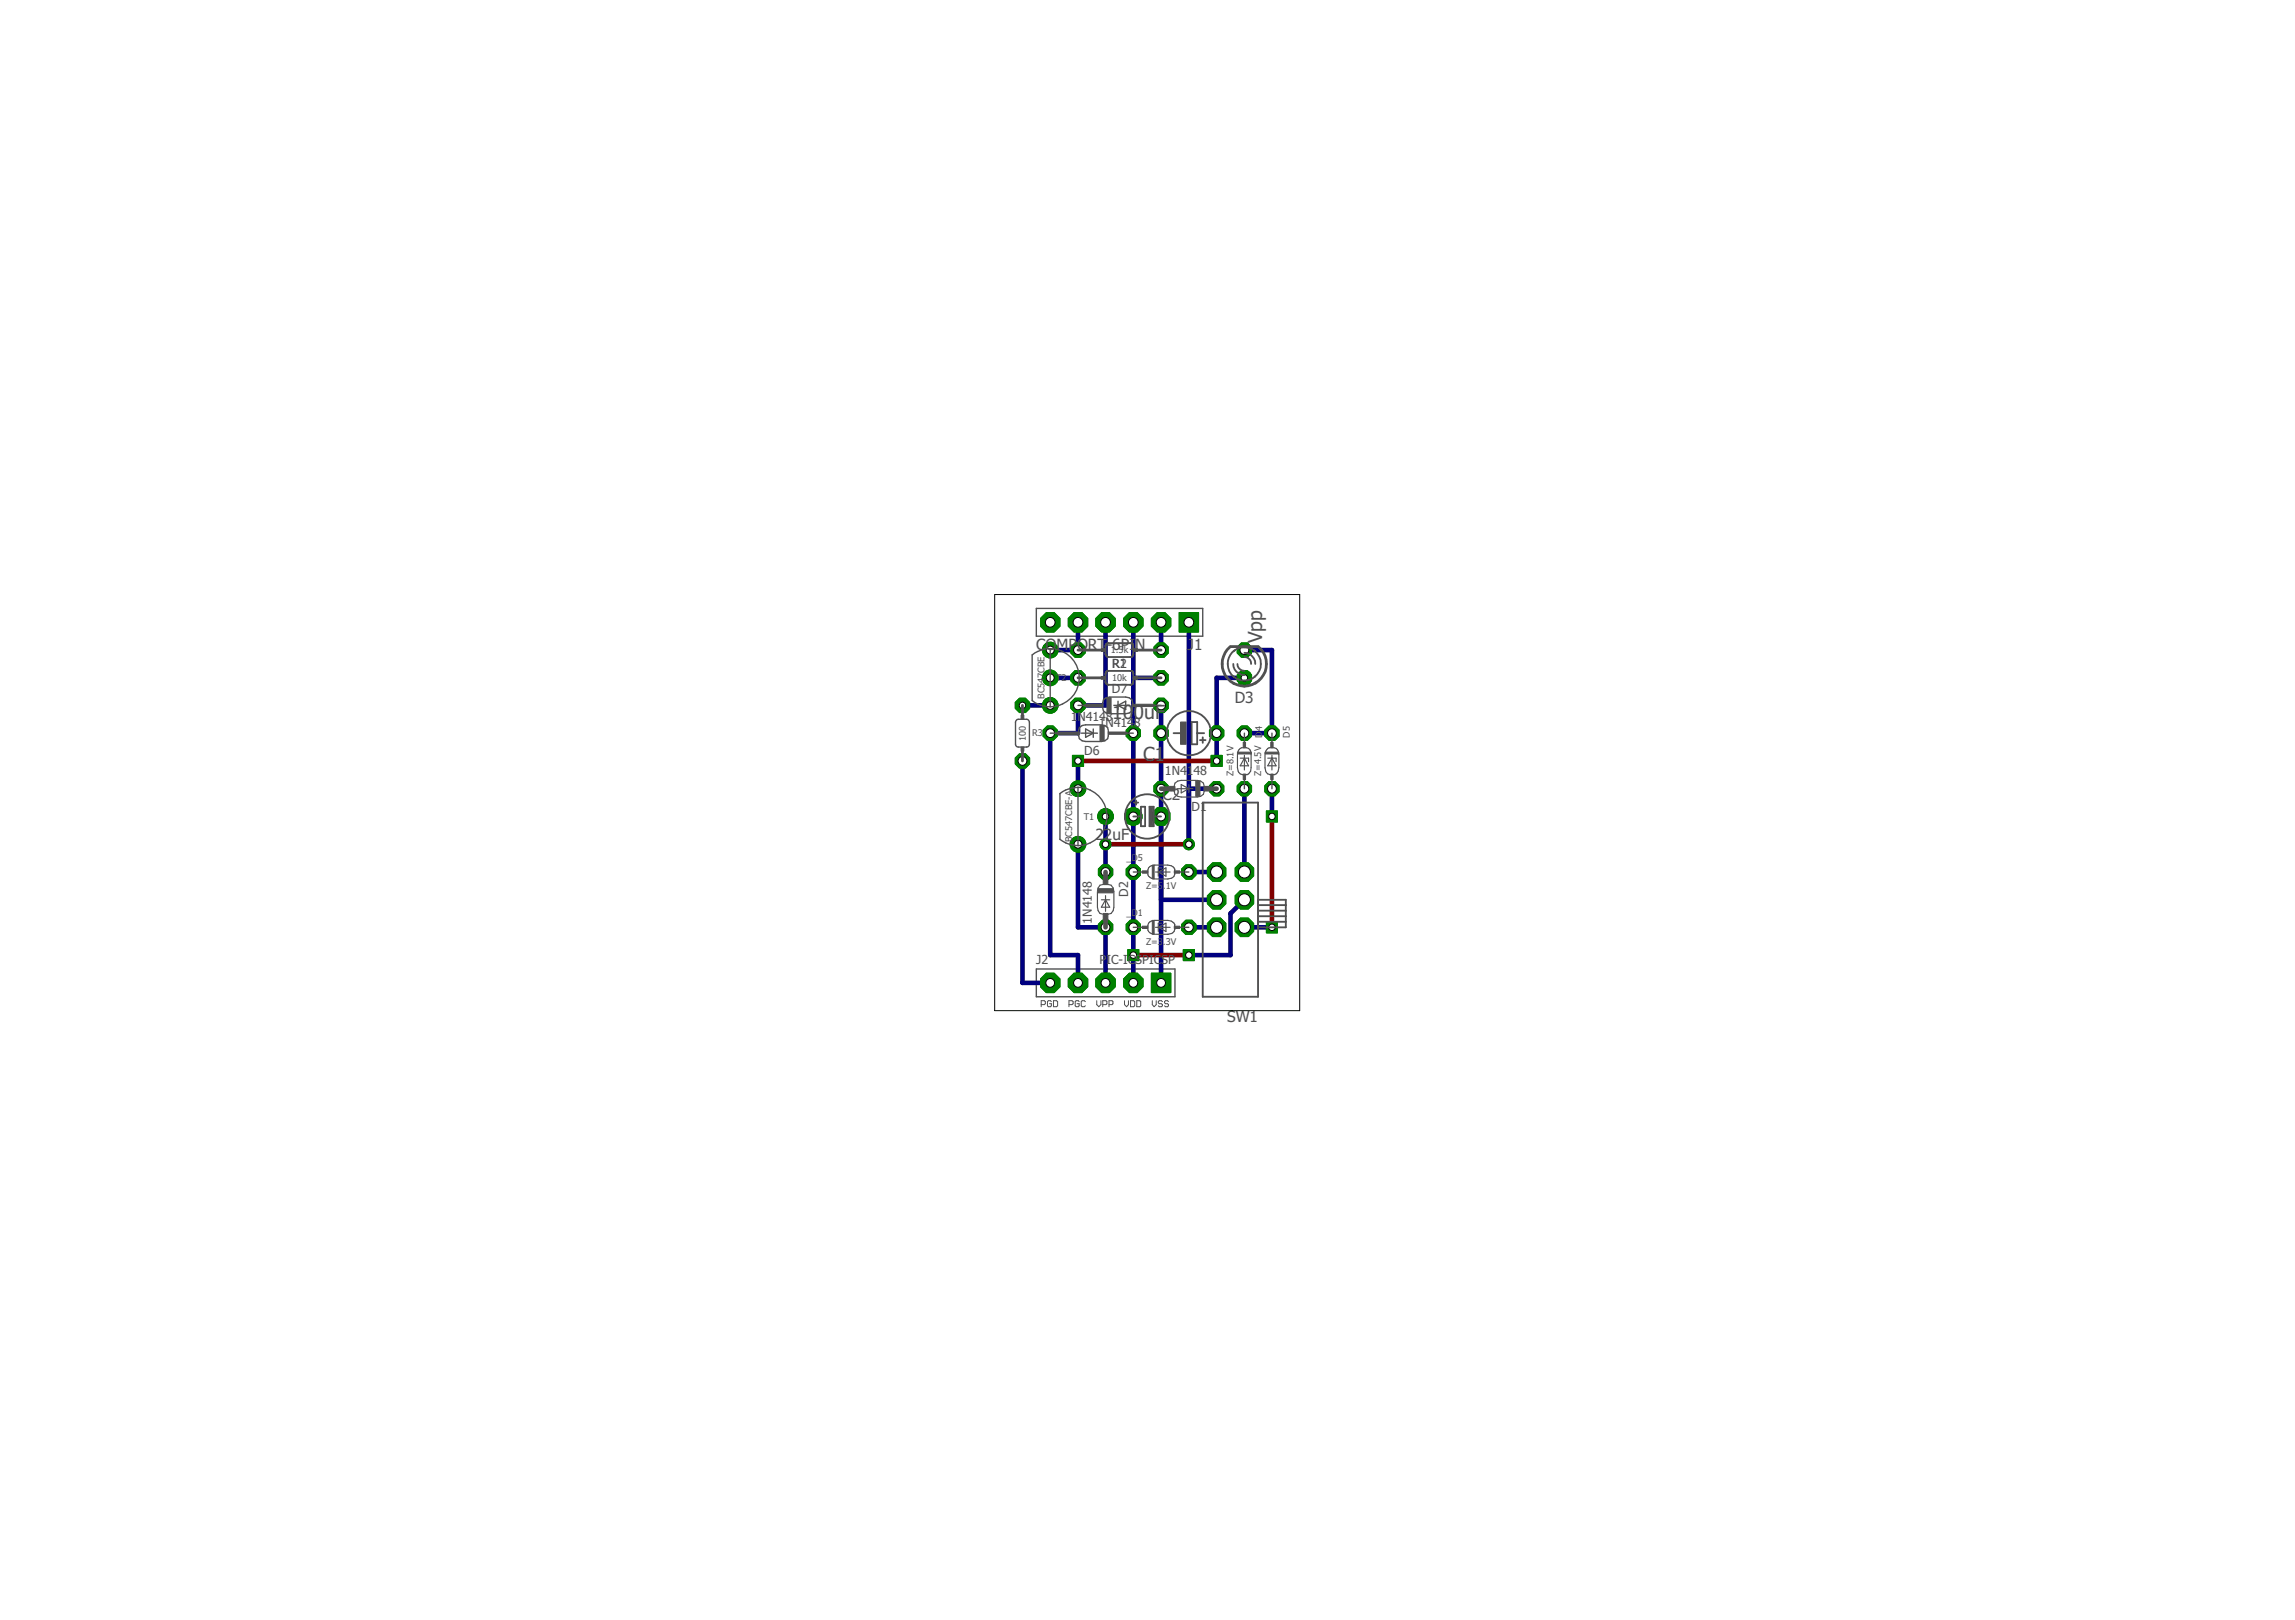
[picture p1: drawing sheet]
<svg xmlns="http://www.w3.org/2000/svg" width="210mm" height="148mm" viewBox="0 0 210 148" stroke-linecap="round" stroke-linejoin="round" font-family="sans-serif">
<defs><g id="words">
<g font-size="1.8" fill="#505050">
<text x="115.5" y="58.8" transform="rotate(-90 115.5 58.8)">Vpp</text>
<text x="101.7" y="65.8">10</text>
<text x="103.7" y="65.8">0uF</text>
<text x="104.5" y="69.6">C1</text>
</g>
<g font-size="1.4" fill="#505050">
<text x="94.8" y="59.5">COMPORT</text>
<text x="101.2" y="59.5">-6PI</text>
<text x="103.8" y="59.5">N</text>
<text x="108.6" y="59.5">J1</text>
<text x="112.9" y="64.3">D3</text>
<text x="100.2" y="76.8">22uF</text>
<text x="106.3" y="73.2">C2</text>
<text x="112.2" y="93.5">SW1</text>
</g>
<g font-size="1.1" fill="#505050">
<text x="97.9" y="65.9">1N4148</text>
<text x="101.7" y="63.4">D7</text>
<text x="101.7" y="61.1">R1</text>
<text x="102.5" y="61.1">2</text>
<text x="99.2" y="69">D6</text>
<text x="100.5" y="66.5">1N414</text>
<text x="103.7" y="66.5">8</text>
<text x="106.5" y="70.9">1N4148</text>
<text x="109" y="74.2">D1</text>
<text x="103.2" y="82" transform="rotate(-90 103.2 82)">D2</text>
<text x="94.8" y="88.2">J2</text>
<text x="99.9" y="84.5" transform="rotate(-90 99.9 84.5)">1N4148</text>
<text x="100.6" y="88.2">P</text>
<text x="101.2" y="88.2">IC-IC</text>
<text x="103.8" y="88.2">SPICSP</text>
</g>
<g font-size=".8" fill="#505050">
<text x="101.6" y="59.8">1.5k</text>
<text x="95.5" y="63.9" transform="rotate(-90 95.5 63.9)">BC547CBE</text>
<text x="96.6" y="62.3">T2</text>
<text x="101.7" y="62.3">10k</text>
<text x="93.8" y="67.8" transform="rotate(-90 93.8 67.8)">100</text>
<text x="94.4" y="67.4">R3</text>
<text x="112.8" y="71" transform="rotate(-90 112.8 71)">Z=8.1V</text>
<text x="115.4" y="71" transform="rotate(-90 115.4 71)">Z=4.5V</text>
<text x="115.4" y="67.5" transform="rotate(-90 115.4 67.5)">D</text>
<text x="115.4" y="66.9" transform="rotate(-90 115.4 66.9)">4</text>
<text x="118" y="67.5" transform="rotate(-90 118 67.5)">D5</text>
<text x="98.1" y="77" transform="rotate(-90 98.1 77)">BC547CBE-A</text>
<text x="99.1" y="75">T1</text>
<text x="103" y="78.7">_D5</text>
<text x="103" y="83.8">_D1</text>
<text x="104.8" y="81.3">Z=5</text>
<text x="106.4" y="81.3">.1V</text>
<text x="104.8" y="86.4">Z=3</text>
<text x="106.4" y="86.4">.3V</text>
</g>
</g></defs>
<path d="M94.8 55.6h15.2v2.6h-15.2zM94.8 88.6h12.7v2.6h-12.7z" fill="none" stroke="#505050" stroke-width=".13"/>
<g fill="none" stroke="#000080" stroke-width=".42">
<path d="M98.6 56.9v2.6h-2.5M101.1 56.9v7.6h-2.5v2.6h-2.5v20.3h2.5v2.5M103.7 56.9v33M106.2 56.9v2.6M108.7 56.9v20.3M113.8 59.5h2.5v7.6h-2.5M93.5 69.6v20.3h2.6M93.5 64.5h2.6M96.1 62h2.5M98.6 69.6v2.5M98.6 77.2v7.6h2.5v5.1M101.1 74.7v5.1"/>
<path d="M103.7 62h2.5M106.2 64.5v25.4M108.7 72.1h2.6M108.7 79.8h2.6M113.8 62h-2.5v7.6M113.8 72.1v7.7M116.3 72.1v2.6M106.2 82.3h5.1M108.7 84.8h2.6M113.8 84.8h2.5M113.8 82.3l-1.3 1.2v3.9h-3.8"/>
</g>
<circle cx="111.3" cy="67.1" r=".71" fill="#008000" stroke="#008000" stroke-width=".09"/>
<circle cx="111.3" cy="67.1" r=".4" fill="#fff" stroke="#000" stroke-width=".09"/>
<circle cx="106.2" cy="67.1" r=".71" fill="#008000" stroke="#008000" stroke-width=".09"/>
<circle cx="106.2" cy="67.1" r=".4" fill="#fff" stroke="#000" stroke-width=".09"/>
<circle cx="106.2" cy="74.7" r=".87" fill="#008000" stroke="#008000" stroke-width=".09"/>
<circle cx="106.2" cy="74.7" r=".4" fill="#fff" stroke="#000" stroke-width=".09"/>
<circle cx="103.7" cy="74.7" r=".8" fill="#008000" stroke="#008000" stroke-width=".09"/>
<circle cx="103.7" cy="74.7" r=".4" fill="#fff" stroke="#000" stroke-width=".09"/>
<circle cx="111.3" cy="72.1" r=".71" fill="#008000" stroke="#008000" stroke-width=".09"/>
<circle cx="111.3" cy="72.1" r=".4" fill="#fff" stroke="#000" stroke-width=".09"/>
<circle cx="106.2" cy="72.1" r=".71" fill="#008000" stroke="#008000" stroke-width=".09"/>
<circle cx="106.2" cy="72.1" r=".4" fill="#fff" stroke="#000" stroke-width=".09"/>
<circle cx="113.8" cy="67.1" r=".71" fill="#008000" stroke="#008000" stroke-width=".09"/>
<circle cx="113.8" cy="67.1" r=".4" fill="#fff" stroke="#000" stroke-width=".09"/>
<circle cx="113.8" cy="72.1" r=".71" fill="#008000" stroke="#008000" stroke-width=".09"/>
<circle cx="113.8" cy="72.1" r=".4" fill="#fff" stroke="#000" stroke-width=".09"/>
<circle cx="103.7" cy="67.1" r=".71" fill="#008000" stroke="#008000" stroke-width=".09"/>
<circle cx="103.7" cy="67.1" r=".4" fill="#fff" stroke="#000" stroke-width=".09"/>
<circle cx="96.1" cy="67.1" r=".71" fill="#008000" stroke="#008000" stroke-width=".09"/>
<circle cx="96.1" cy="67.1" r=".4" fill="#fff" stroke="#000" stroke-width=".09"/>
<circle cx="98.6" cy="64.5" r=".71" fill="#008000" stroke="#008000" stroke-width=".09"/>
<circle cx="98.6" cy="64.5" r=".4" fill="#fff" stroke="#000" stroke-width=".09"/>
<circle cx="106.2" cy="64.5" r=".71" fill="#008000" stroke="#008000" stroke-width=".09"/>
<circle cx="106.2" cy="64.5" r=".4" fill="#fff" stroke="#000" stroke-width=".09"/>
<circle cx="101.1" cy="79.8" r=".71" fill="#008000" stroke="#008000" stroke-width=".09"/>
<circle cx="101.1" cy="79.8" r=".4" fill="#fff" stroke="#000" stroke-width=".09"/>
<circle cx="101.1" cy="84.8" r=".71" fill="#008000" stroke="#008000" stroke-width=".09"/>
<circle cx="101.1" cy="84.8" r=".4" fill="#fff" stroke="#000" stroke-width=".09"/>
<circle cx="103.7" cy="79.8" r=".71" fill="#008000" stroke="#008000" stroke-width=".09"/>
<circle cx="103.7" cy="79.8" r=".4" fill="#fff" stroke="#000" stroke-width=".09"/>
<circle cx="108.7" cy="79.8" r=".71" fill="#008000" stroke="#008000" stroke-width=".09"/>
<circle cx="108.7" cy="79.8" r=".4" fill="#fff" stroke="#000" stroke-width=".09"/>
<circle cx="106.2" cy="56.9" r=".96" fill="#008000" stroke="#008000" stroke-width=".09"/>
<circle cx="106.2" cy="56.9" r=".44" fill="#fff" stroke="#000" stroke-width=".09"/>
<circle cx="96.1" cy="56.9" r=".96" fill="#008000" stroke="#008000" stroke-width=".09"/>
<circle cx="96.1" cy="56.9" r=".44" fill="#fff" stroke="#000" stroke-width=".09"/>
<path d="M107.8 56h1.8v1.8h-1.8z" fill="#008000" stroke="#008000" stroke-width=".09"/>
<circle cx="108.7" cy="56.9" r=".44" fill="#fff" stroke="#000" stroke-width=".09"/>
<circle cx="101.1" cy="56.9" r=".96" fill="#008000" stroke="#008000" stroke-width=".09"/>
<circle cx="101.1" cy="56.9" r=".44" fill="#fff" stroke="#000" stroke-width=".09"/>
<circle cx="98.6" cy="56.9" r=".96" fill="#008000" stroke="#008000" stroke-width=".09"/>
<circle cx="98.6" cy="56.9" r=".44" fill="#fff" stroke="#000" stroke-width=".09"/>
<circle cx="103.7" cy="56.9" r=".96" fill="#008000" stroke="#008000" stroke-width=".09"/>
<circle cx="103.7" cy="56.9" r=".44" fill="#fff" stroke="#000" stroke-width=".09"/>
<circle cx="113.8" cy="62" r=".71" fill="#008000" stroke="#008000" stroke-width=".09"/>
<circle cx="113.8" cy="62" r=".4" fill="#fff" stroke="#000" stroke-width=".09"/>
<circle cx="113.8" cy="59.5" r=".71" fill="#008000" stroke="#008000" stroke-width=".09"/>
<circle cx="113.8" cy="59.5" r=".4" fill="#fff" stroke="#000" stroke-width=".09"/>
<circle cx="98.6" cy="62" r=".71" fill="#008000" stroke="#008000" stroke-width=".09"/>
<circle cx="98.6" cy="62" r=".4" fill="#fff" stroke="#000" stroke-width=".09"/>
<circle cx="106.2" cy="62" r=".71" fill="#008000" stroke="#008000" stroke-width=".09"/>
<circle cx="106.2" cy="62" r=".4" fill="#fff" stroke="#000" stroke-width=".09"/>
<circle cx="106.2" cy="59.5" r=".71" fill="#008000" stroke="#008000" stroke-width=".09"/>
<circle cx="106.2" cy="59.5" r=".4" fill="#fff" stroke="#000" stroke-width=".09"/>
<circle cx="98.6" cy="59.5" r=".71" fill="#008000" stroke="#008000" stroke-width=".09"/>
<circle cx="98.6" cy="59.5" r=".4" fill="#fff" stroke="#000" stroke-width=".09"/>
<circle cx="98.6" cy="72.1" r=".72" fill="#008000" stroke="#008000" stroke-width=".09"/>
<circle cx="98.6" cy="72.1" r=".36" fill="#fff" stroke="#000" stroke-width=".09"/>
<circle cx="98.6" cy="77.2" r=".72" fill="#008000" stroke="#008000" stroke-width=".09"/>
<circle cx="98.6" cy="77.2" r=".36" fill="#fff" stroke="#000" stroke-width=".09"/>
<circle cx="101.1" cy="74.7" r=".72" fill="#008000" stroke="#008000" stroke-width=".09"/>
<circle cx="101.1" cy="74.7" r=".36" fill="#fff" stroke="#000" stroke-width=".09"/>
<circle cx="96.1" cy="59.5" r=".72" fill="#008000" stroke="#008000" stroke-width=".09"/>
<circle cx="96.1" cy="59.5" r=".36" fill="#fff" stroke="#000" stroke-width=".09"/>
<circle cx="96.1" cy="64.5" r=".72" fill="#008000" stroke="#008000" stroke-width=".09"/>
<circle cx="96.1" cy="64.5" r=".36" fill="#fff" stroke="#000" stroke-width=".09"/>
<circle cx="96.1" cy="62" r=".72" fill="#008000" stroke="#008000" stroke-width=".09"/>
<circle cx="96.1" cy="62" r=".36" fill="#fff" stroke="#000" stroke-width=".09"/>
<circle cx="93.5" cy="69.6" r=".71" fill="#008000" stroke="#008000" stroke-width=".09"/>
<circle cx="93.5" cy="69.6" r=".4" fill="#fff" stroke="#000" stroke-width=".09"/>
<circle cx="93.5" cy="64.5" r=".71" fill="#008000" stroke="#008000" stroke-width=".09"/>
<circle cx="93.5" cy="64.5" r=".4" fill="#fff" stroke="#000" stroke-width=".09"/>
<circle cx="98.6" cy="89.9" r=".96" fill="#008000" stroke="#008000" stroke-width=".09"/>
<circle cx="98.6" cy="89.9" r=".4" fill="#fff" stroke="#000" stroke-width=".09"/>
<path d="M105.3 89h1.8v1.8h-1.8z" fill="#008000" stroke="#008000" stroke-width=".09"/>
<circle cx="106.2" cy="89.9" r=".4" fill="#fff" stroke="#000" stroke-width=".09"/>
<circle cx="103.7" cy="89.9" r=".96" fill="#008000" stroke="#008000" stroke-width=".09"/>
<circle cx="103.7" cy="89.9" r=".4" fill="#fff" stroke="#000" stroke-width=".09"/>
<circle cx="101.1" cy="89.9" r=".96" fill="#008000" stroke="#008000" stroke-width=".09"/>
<circle cx="101.1" cy="89.9" r=".4" fill="#fff" stroke="#000" stroke-width=".09"/>
<circle cx="96.1" cy="89.9" r=".96" fill="#008000" stroke="#008000" stroke-width=".09"/>
<circle cx="96.1" cy="89.9" r=".4" fill="#fff" stroke="#000" stroke-width=".09"/>
<circle cx="113.8" cy="84.8" r=".92" fill="#008000" stroke="#008000" stroke-width=".09"/>
<circle cx="113.8" cy="84.8" r=".55" fill="#fff" stroke="#000" stroke-width=".09"/>
<circle cx="113.8" cy="82.3" r=".92" fill="#008000" stroke="#008000" stroke-width=".09"/>
<circle cx="113.8" cy="82.3" r=".55" fill="#fff" stroke="#000" stroke-width=".09"/>
<circle cx="113.8" cy="79.8" r=".92" fill="#008000" stroke="#008000" stroke-width=".09"/>
<circle cx="113.8" cy="79.8" r=".55" fill="#fff" stroke="#000" stroke-width=".09"/>
<circle cx="111.3" cy="84.8" r=".92" fill="#008000" stroke="#008000" stroke-width=".09"/>
<circle cx="111.3" cy="84.8" r=".55" fill="#fff" stroke="#000" stroke-width=".09"/>
<circle cx="111.3" cy="82.3" r=".92" fill="#008000" stroke="#008000" stroke-width=".09"/>
<circle cx="111.3" cy="82.3" r=".55" fill="#fff" stroke="#000" stroke-width=".09"/>
<circle cx="111.3" cy="79.8" r=".92" fill="#008000" stroke="#008000" stroke-width=".09"/>
<circle cx="111.3" cy="79.8" r=".55" fill="#fff" stroke="#000" stroke-width=".09"/>
<circle cx="103.7" cy="84.8" r=".71" fill="#008000" stroke="#008000" stroke-width=".09"/>
<circle cx="103.7" cy="84.8" r=".4" fill="#fff" stroke="#000" stroke-width=".09"/>
<circle cx="108.7" cy="84.8" r=".71" fill="#008000" stroke="#008000" stroke-width=".09"/>
<circle cx="108.7" cy="84.8" r=".4" fill="#fff" stroke="#000" stroke-width=".09"/>
<circle cx="116.3" cy="67.1" r=".71" fill="#008000" stroke="#008000" stroke-width=".09"/>
<circle cx="116.3" cy="67.1" r=".4" fill="#fff" stroke="#000" stroke-width=".09"/>
<circle cx="116.3" cy="72.1" r=".71" fill="#008000" stroke="#008000" stroke-width=".09"/>
<circle cx="116.3" cy="72.1" r=".4" fill="#fff" stroke="#000" stroke-width=".09"/>
<circle cx="108.7" cy="77.2" r=".51" fill="#008000" stroke="#008000" stroke-width=".09"/>
<circle cx="108.7" cy="77.2" r=".3" fill="#fff" stroke="#000" stroke-width=".09"/>
<circle cx="101.1" cy="74.7" r=".51" fill="#008000" stroke="#008000" stroke-width=".09"/>
<circle cx="101.1" cy="74.7" r=".3" fill="#fff" stroke="#000" stroke-width=".09"/>
<circle cx="101.1" cy="77.2" r=".51" fill="#008000" stroke="#008000" stroke-width=".09"/>
<circle cx="101.1" cy="77.2" r=".3" fill="#fff" stroke="#000" stroke-width=".09"/>
<path d="M98.1 69.1h1v1h-1z" fill="#008000" stroke="#008000" stroke-width=".09"/>
<circle cx="98.6" cy="69.6" r=".3" fill="#fff" stroke="#000" stroke-width=".09"/>
<path d="M113.3 61.5h1v1h-1z" fill="#008000" stroke="#008000" stroke-width=".09"/>
<circle cx="113.8" cy="62" r=".3" fill="#fff" stroke="#000" stroke-width=".09"/>
<path d="M110.8 69.1h1v1h-1z" fill="#008000" stroke="#008000" stroke-width=".09"/>
<circle cx="111.3" cy="69.6" r=".3" fill="#fff" stroke="#000" stroke-width=".09"/>
<path d="M103.1 86.8h1.1v1.1h-1.1z" fill="#008000" stroke="#008000" stroke-width=".09"/>
<circle cx="103.7" cy="87.4" r=".3" fill="#fff" stroke="#000" stroke-width=".09"/>
<path d="M108.2 86.8h1v1.1h-1z" fill="#008000" stroke="#008000" stroke-width=".09"/>
<circle cx="108.7" cy="87.4" r=".3" fill="#fff" stroke="#000" stroke-width=".09"/>
<circle cx="93.5" cy="64.5" r=".51" fill="#008000" stroke="#008000" stroke-width=".09"/>
<circle cx="93.5" cy="64.5" r=".3" fill="#fff" stroke="#000" stroke-width=".09"/>
<circle cx="93.5" cy="64.5" r=".51" fill="#008000" stroke="#008000" stroke-width=".09"/>
<circle cx="93.5" cy="64.5" r=".3" fill="#fff" stroke="#000" stroke-width=".09"/>
<path d="M115.8 84.3h1v1h-1z" fill="#008000" stroke="#008000" stroke-width=".09"/>
<circle cx="116.3" cy="84.8" r=".3" fill="#fff" stroke="#000" stroke-width=".09"/>
<path d="M115.8 74.2h1v1h-1z" fill="#008000" stroke="#008000" stroke-width=".09"/>
<circle cx="116.3" cy="74.7" r=".3" fill="#fff" stroke="#000" stroke-width=".09"/>
<path d="M98.6 69.6h12.7M101.1 77.2h7.6M116.3 74.7v10.1M103.7 87.4h5" fill="none" stroke="#800000" stroke-width=".42"/>
<circle cx="111.3" cy="67.1" r=".71" fill="#008000" stroke="#008000" stroke-width=".09"/>
<circle cx="111.3" cy="67.1" r=".4" fill="#fff" stroke="#000" stroke-width=".09"/>
<circle cx="106.2" cy="67.1" r=".71" fill="#008000" stroke="#008000" stroke-width=".09"/>
<circle cx="106.2" cy="67.1" r=".4" fill="#fff" stroke="#000" stroke-width=".09"/>
<circle cx="106.2" cy="74.7" r=".87" fill="#008000" stroke="#008000" stroke-width=".09"/>
<circle cx="106.2" cy="74.7" r=".4" fill="#fff" stroke="#000" stroke-width=".09"/>
<circle cx="103.7" cy="74.7" r=".8" fill="#008000" stroke="#008000" stroke-width=".09"/>
<circle cx="103.7" cy="74.7" r=".4" fill="#fff" stroke="#000" stroke-width=".09"/>
<circle cx="111.3" cy="72.1" r=".71" fill="#008000" stroke="#008000" stroke-width=".09"/>
<circle cx="111.3" cy="72.1" r=".4" fill="#fff" stroke="#000" stroke-width=".09"/>
<circle cx="106.2" cy="72.1" r=".71" fill="#008000" stroke="#008000" stroke-width=".09"/>
<circle cx="106.2" cy="72.1" r=".4" fill="#fff" stroke="#000" stroke-width=".09"/>
<circle cx="113.8" cy="67.1" r=".71" fill="#008000" stroke="#008000" stroke-width=".09"/>
<circle cx="113.8" cy="67.1" r=".4" fill="#fff" stroke="#000" stroke-width=".09"/>
<circle cx="113.8" cy="72.1" r=".71" fill="#008000" stroke="#008000" stroke-width=".09"/>
<circle cx="113.8" cy="72.1" r=".4" fill="#fff" stroke="#000" stroke-width=".09"/>
<circle cx="103.7" cy="67.1" r=".71" fill="#008000" stroke="#008000" stroke-width=".09"/>
<circle cx="103.7" cy="67.1" r=".4" fill="#fff" stroke="#000" stroke-width=".09"/>
<circle cx="96.1" cy="67.1" r=".71" fill="#008000" stroke="#008000" stroke-width=".09"/>
<circle cx="96.1" cy="67.1" r=".4" fill="#fff" stroke="#000" stroke-width=".09"/>
<circle cx="98.6" cy="64.5" r=".71" fill="#008000" stroke="#008000" stroke-width=".09"/>
<circle cx="98.6" cy="64.5" r=".4" fill="#fff" stroke="#000" stroke-width=".09"/>
<circle cx="106.2" cy="64.5" r=".71" fill="#008000" stroke="#008000" stroke-width=".09"/>
<circle cx="106.2" cy="64.5" r=".4" fill="#fff" stroke="#000" stroke-width=".09"/>
<circle cx="101.1" cy="79.8" r=".71" fill="#008000" stroke="#008000" stroke-width=".09"/>
<circle cx="101.1" cy="79.8" r=".4" fill="#fff" stroke="#000" stroke-width=".09"/>
<circle cx="101.1" cy="84.8" r=".71" fill="#008000" stroke="#008000" stroke-width=".09"/>
<circle cx="101.1" cy="84.8" r=".4" fill="#fff" stroke="#000" stroke-width=".09"/>
<circle cx="103.7" cy="79.8" r=".71" fill="#008000" stroke="#008000" stroke-width=".09"/>
<circle cx="103.7" cy="79.8" r=".4" fill="#fff" stroke="#000" stroke-width=".09"/>
<circle cx="108.7" cy="79.8" r=".71" fill="#008000" stroke="#008000" stroke-width=".09"/>
<circle cx="108.7" cy="79.8" r=".4" fill="#fff" stroke="#000" stroke-width=".09"/>
<circle cx="106.2" cy="56.9" r=".96" fill="#008000" stroke="#008000" stroke-width=".09"/>
<circle cx="106.2" cy="56.9" r=".44" fill="#fff" stroke="#000" stroke-width=".09"/>
<circle cx="96.1" cy="56.9" r=".96" fill="#008000" stroke="#008000" stroke-width=".09"/>
<circle cx="96.1" cy="56.9" r=".44" fill="#fff" stroke="#000" stroke-width=".09"/>
<path d="M107.8 56h1.8v1.8h-1.8z" fill="#008000" stroke="#008000" stroke-width=".09"/>
<circle cx="108.7" cy="56.9" r=".44" fill="#fff" stroke="#000" stroke-width=".09"/>
<circle cx="101.1" cy="56.9" r=".96" fill="#008000" stroke="#008000" stroke-width=".09"/>
<circle cx="101.1" cy="56.9" r=".44" fill="#fff" stroke="#000" stroke-width=".09"/>
<circle cx="98.6" cy="56.9" r=".96" fill="#008000" stroke="#008000" stroke-width=".09"/>
<circle cx="98.6" cy="56.9" r=".44" fill="#fff" stroke="#000" stroke-width=".09"/>
<circle cx="103.7" cy="56.9" r=".96" fill="#008000" stroke="#008000" stroke-width=".09"/>
<circle cx="103.7" cy="56.9" r=".44" fill="#fff" stroke="#000" stroke-width=".09"/>
<circle cx="113.8" cy="62" r=".71" fill="#008000" stroke="#008000" stroke-width=".09"/>
<circle cx="113.8" cy="62" r=".4" fill="#fff" stroke="#000" stroke-width=".09"/>
<circle cx="113.8" cy="59.5" r=".71" fill="#008000" stroke="#008000" stroke-width=".09"/>
<circle cx="113.8" cy="59.5" r=".4" fill="#fff" stroke="#000" stroke-width=".09"/>
<circle cx="98.6" cy="62" r=".71" fill="#008000" stroke="#008000" stroke-width=".09"/>
<circle cx="98.6" cy="62" r=".4" fill="#fff" stroke="#000" stroke-width=".09"/>
<circle cx="106.2" cy="62" r=".71" fill="#008000" stroke="#008000" stroke-width=".09"/>
<circle cx="106.2" cy="62" r=".4" fill="#fff" stroke="#000" stroke-width=".09"/>
<circle cx="106.2" cy="59.5" r=".71" fill="#008000" stroke="#008000" stroke-width=".09"/>
<circle cx="106.2" cy="59.5" r=".4" fill="#fff" stroke="#000" stroke-width=".09"/>
<circle cx="98.6" cy="59.5" r=".71" fill="#008000" stroke="#008000" stroke-width=".09"/>
<circle cx="98.6" cy="59.5" r=".4" fill="#fff" stroke="#000" stroke-width=".09"/>
<circle cx="98.6" cy="72.1" r=".72" fill="#008000" stroke="#008000" stroke-width=".09"/>
<circle cx="98.6" cy="72.1" r=".36" fill="#fff" stroke="#000" stroke-width=".09"/>
<circle cx="98.6" cy="77.2" r=".72" fill="#008000" stroke="#008000" stroke-width=".09"/>
<circle cx="98.6" cy="77.2" r=".36" fill="#fff" stroke="#000" stroke-width=".09"/>
<circle cx="101.1" cy="74.7" r=".72" fill="#008000" stroke="#008000" stroke-width=".09"/>
<circle cx="101.1" cy="74.7" r=".36" fill="#fff" stroke="#000" stroke-width=".09"/>
<circle cx="96.1" cy="59.5" r=".72" fill="#008000" stroke="#008000" stroke-width=".09"/>
<circle cx="96.1" cy="59.5" r=".36" fill="#fff" stroke="#000" stroke-width=".09"/>
<circle cx="96.1" cy="64.5" r=".72" fill="#008000" stroke="#008000" stroke-width=".09"/>
<circle cx="96.1" cy="64.5" r=".36" fill="#fff" stroke="#000" stroke-width=".09"/>
<circle cx="96.1" cy="62" r=".72" fill="#008000" stroke="#008000" stroke-width=".09"/>
<circle cx="96.1" cy="62" r=".36" fill="#fff" stroke="#000" stroke-width=".09"/>
<circle cx="93.5" cy="69.6" r=".71" fill="#008000" stroke="#008000" stroke-width=".09"/>
<circle cx="93.5" cy="69.6" r=".4" fill="#fff" stroke="#000" stroke-width=".09"/>
<circle cx="93.5" cy="64.5" r=".71" fill="#008000" stroke="#008000" stroke-width=".09"/>
<circle cx="93.5" cy="64.5" r=".4" fill="#fff" stroke="#000" stroke-width=".09"/>
<circle cx="98.6" cy="89.9" r=".96" fill="#008000" stroke="#008000" stroke-width=".09"/>
<circle cx="98.6" cy="89.9" r=".4" fill="#fff" stroke="#000" stroke-width=".09"/>
<path d="M105.3 89h1.8v1.8h-1.8z" fill="#008000" stroke="#008000" stroke-width=".09"/>
<circle cx="106.2" cy="89.9" r=".4" fill="#fff" stroke="#000" stroke-width=".09"/>
<circle cx="103.7" cy="89.9" r=".96" fill="#008000" stroke="#008000" stroke-width=".09"/>
<circle cx="103.7" cy="89.9" r=".4" fill="#fff" stroke="#000" stroke-width=".09"/>
<circle cx="101.1" cy="89.9" r=".96" fill="#008000" stroke="#008000" stroke-width=".09"/>
<circle cx="101.1" cy="89.9" r=".4" fill="#fff" stroke="#000" stroke-width=".09"/>
<circle cx="96.1" cy="89.9" r=".96" fill="#008000" stroke="#008000" stroke-width=".09"/>
<circle cx="96.1" cy="89.9" r=".4" fill="#fff" stroke="#000" stroke-width=".09"/>
<circle cx="113.8" cy="84.8" r=".92" fill="#008000" stroke="#008000" stroke-width=".09"/>
<circle cx="113.8" cy="84.8" r=".55" fill="#fff" stroke="#000" stroke-width=".09"/>
<circle cx="113.8" cy="82.3" r=".92" fill="#008000" stroke="#008000" stroke-width=".09"/>
<circle cx="113.8" cy="82.3" r=".55" fill="#fff" stroke="#000" stroke-width=".09"/>
<circle cx="113.8" cy="79.8" r=".92" fill="#008000" stroke="#008000" stroke-width=".09"/>
<circle cx="113.8" cy="79.8" r=".55" fill="#fff" stroke="#000" stroke-width=".09"/>
<circle cx="111.3" cy="84.8" r=".92" fill="#008000" stroke="#008000" stroke-width=".09"/>
<circle cx="111.3" cy="84.8" r=".55" fill="#fff" stroke="#000" stroke-width=".09"/>
<circle cx="111.3" cy="82.3" r=".92" fill="#008000" stroke="#008000" stroke-width=".09"/>
<circle cx="111.3" cy="82.3" r=".55" fill="#fff" stroke="#000" stroke-width=".09"/>
<circle cx="111.3" cy="79.8" r=".92" fill="#008000" stroke="#008000" stroke-width=".09"/>
<circle cx="111.3" cy="79.8" r=".55" fill="#fff" stroke="#000" stroke-width=".09"/>
<circle cx="103.7" cy="84.8" r=".71" fill="#008000" stroke="#008000" stroke-width=".09"/>
<circle cx="103.7" cy="84.8" r=".4" fill="#fff" stroke="#000" stroke-width=".09"/>
<circle cx="108.7" cy="84.8" r=".71" fill="#008000" stroke="#008000" stroke-width=".09"/>
<circle cx="108.7" cy="84.8" r=".4" fill="#fff" stroke="#000" stroke-width=".09"/>
<circle cx="116.3" cy="67.1" r=".71" fill="#008000" stroke="#008000" stroke-width=".09"/>
<circle cx="116.3" cy="67.1" r=".4" fill="#fff" stroke="#000" stroke-width=".09"/>
<circle cx="116.3" cy="72.1" r=".71" fill="#008000" stroke="#008000" stroke-width=".09"/>
<circle cx="116.3" cy="72.1" r=".4" fill="#fff" stroke="#000" stroke-width=".09"/>
<circle cx="108.7" cy="77.2" r=".51" fill="#008000" stroke="#008000" stroke-width=".09"/>
<circle cx="108.7" cy="77.2" r=".3" fill="#fff" stroke="#000" stroke-width=".09"/>
<circle cx="101.1" cy="74.7" r=".51" fill="#008000" stroke="#008000" stroke-width=".09"/>
<circle cx="101.1" cy="74.7" r=".3" fill="#fff" stroke="#000" stroke-width=".09"/>
<circle cx="101.1" cy="77.2" r=".51" fill="#008000" stroke="#008000" stroke-width=".09"/>
<circle cx="101.1" cy="77.2" r=".3" fill="#fff" stroke="#000" stroke-width=".09"/>
<path d="M98.1 69.1h1v1h-1z" fill="#008000" stroke="#008000" stroke-width=".09"/>
<circle cx="98.6" cy="69.6" r=".3" fill="#fff" stroke="#000" stroke-width=".09"/>
<path d="M113.3 61.5h1v1h-1z" fill="#008000" stroke="#008000" stroke-width=".09"/>
<circle cx="113.8" cy="62" r=".3" fill="#fff" stroke="#000" stroke-width=".09"/>
<path d="M110.8 69.1h1v1h-1z" fill="#008000" stroke="#008000" stroke-width=".09"/>
<circle cx="111.3" cy="69.6" r=".3" fill="#fff" stroke="#000" stroke-width=".09"/>
<path d="M103.1 86.8h1.1v1.1h-1.1z" fill="#008000" stroke="#008000" stroke-width=".09"/>
<circle cx="103.7" cy="87.4" r=".3" fill="#fff" stroke="#000" stroke-width=".09"/>
<path d="M108.2 86.8h1v1.1h-1z" fill="#008000" stroke="#008000" stroke-width=".09"/>
<circle cx="108.7" cy="87.4" r=".3" fill="#fff" stroke="#000" stroke-width=".09"/>
<circle cx="93.5" cy="64.5" r=".51" fill="#008000" stroke="#008000" stroke-width=".09"/>
<circle cx="93.5" cy="64.5" r=".3" fill="#fff" stroke="#000" stroke-width=".09"/>
<circle cx="93.5" cy="64.5" r=".51" fill="#008000" stroke="#008000" stroke-width=".09"/>
<circle cx="93.5" cy="64.5" r=".3" fill="#fff" stroke="#000" stroke-width=".09"/>
<path d="M115.8 84.3h1v1h-1z" fill="#008000" stroke="#008000" stroke-width=".09"/>
<circle cx="116.3" cy="84.8" r=".3" fill="#fff" stroke="#000" stroke-width=".09"/>
<path d="M115.8 74.2h1v1h-1z" fill="#008000" stroke="#008000" stroke-width=".09"/>
<circle cx="116.3" cy="74.7" r=".3" fill="#fff" stroke="#000" stroke-width=".09"/>
<g fill="none" stroke="#505050" stroke-width=".17">
<path d="M101.2 58.9l.2-.1h2.1l.2 .3-.1 .8-.2 .2h-2.1l-.2-.3v-.7zM112.9 59.5a1.53 1.53 0 0 0 0 2.4M113.8 59.7a1.01 1.01 0 0 1 1 1M114.7 59.5a1.54 1.54 0 0 1 0 2.4M114.8 59.5a1.56 1.56 0 0 0-2 .1M101.2 61.4h.1h2.2l.2 .2-.1 .9-.2 .1h-2.1l-.2-.2v-.8zM103.7 74.7h.7M103.7 73.4h.4M103.9 73.2v.4M104.4 73.8h.3v1.8h-.3zM105.1 73.8h.4v1.8h-.4zM105.5 74.7h.7"/>
<path d="M107.3 67.1h.8M109 66h.5v2.1h-.5zM109.5 67.1h.6M109.7 67.7h.6M110 67.4v.5M110 73.4h5.1v17.8h-5.1zM112.8 60.7a1.01 1.01 0 0 0 1 1M113.2 60.7a.62 .62 0 0 0 .6 .7M113.8 60.1a.59 .59 0 0 1 .6 .6M114.8 61.8a1.51 1.51 0 0 1-2 .1M115.1 82.3h2.5v2.5h-2.5M115.1 83.3h2.5"/>
<path d="M115.1 83.8h2.5M115.1 84.3h2.5M115.1 82.8h2.5"/>
<circle cx="104.9" cy="74.7" r="2.03"/>
<circle cx="108.7" cy="67.1" r="2.03"/>
</g>
<g fill="#505050" stroke="#505050" stroke-width=".09">
<path d="M108 66h.5v2.1h-.5z"/>
<path d="M105.2 73.9h.2v1.6h-.2z"/>
<path d="M109.4 71.4h.3v1.4h-.3z"/>
<path d="M106.8 71.9h.7v.4h-.7z"/>
<path d="M110.1 71.9h.5v.4h-.5z"/>
<path d="M113.2 68.8h1.2v.2h-1.2z"/>
<path d="M113.7 67.9h.2v.5h-.2z"/>
<path d="M113.7 70.8h.2v.5h-.2z"/>
<path d="M100.6 66.4h.4v1.4h-.4z"/>
<path d="M96.7 67h2v.2h-2z"/>
<path d="M101.4 67h1.6v.2h-1.6z"/>
<path d="M101.2 63.8h.4v1.4h-.4z"/>
<path d="M103.5 64.4h2.1v.2h-2.1z"/>
<path d="M99.2 64.4h1.7v.2h-1.7z"/>
<path d="M100.4 81.3h1.4v.4h-1.4z"/>
<path d="M100.9 83.5h.4v.7h-.4z"/>
<path d="M100.9 80.4h.4v.5h-.4z"/>
<path d="M105.4 79.1h.2v1.3h-.2z"/>
<path d="M104.5 79.7h.5v.2h-.5z"/>
<path d="M107.4 79.7h.5v.2h-.5z"/>
<path d="M103.7 61.9h.3v.2h-.3z"/>
<path d="M100.7 61.9h.4v.2h-.4z"/>
<path d="M100.7 59.3h.4v.3h-.4z"/>
<path d="M103.7 59.3h.3v.3h-.3z"/>
<path d="M93.4 65.4h.2v.4h-.2z"/>
<path d="M93.4 68.3h.2v.4h-.2z"/>
<path d="M105.4 84.2h.2v1.2h-.2z"/>
<path d="M104.5 84.7h.5v.2h-.5z"/>
<path d="M107.4 84.7h.5v.2h-.5z"/>
<path d="M115.7 68.8h1.3v.2h-1.3z"/>
<path d="M116.2 67.9h.2v.5h-.2z"/>
<path d="M116.2 70.8h.2v.5h-.2z"/>
</g>
<g fill="none" stroke="#505050" stroke-width=".11">
<path d="M105.7 79.8h1.3M105.9 79.8l.7-.4v.7zM106.3 79.4h-.4v.7M107.4 71.9l.1 .7 .2 .2 .3 .1 1.8-.1 .3-.2v-.7M107.4 79.5a.63 .63 0 0 0-.6-.4h-1.2a.57 .57 0 0 0-.6 .5v.4a.71 .71 0 0 0 .6 .4M107.4 79.9a.57 .57 0 0 1-.6 .5M107.7 72.1h1.4M108 71.8l.7 .3-.7 .4zM108.7 71.8v.7M109.4 71.4h-1.7l-.2 .2-.1 .3M109.5 71.4h.3l.3 .2v.3M113.2 69.1v1.1"/>
<path d="M113.2 69a.63 .63 0 0 1 .4-.6h.4l.3 .2a3.8 3.8 0 0 1 .1 1.9l-.3 .3M113.2 70.2a.57 .57 0 0 0 .4 .6M113.4 69.3h.8v.4M113.8 69.1v1.3M113.8 69.3l.4 .7h-.8zM115.7 69a.71 .71 0 0 1 .4-.6h.4a.57 .57 0 0 1 .5 .6v1.2a.63 .63 0 0 1-.4 .6M115.7 69.1v1.1M115.7 70.2a.57 .57 0 0 0 .4 .6M116 69.3h.7v.4M116.3 69.3l.4 .7h-.7zM116.3 69.1v1.3M100.4 81.6v1.7l.2 .2 .3 .1"/>
<path d="M100.7 82.3h.8M100.9 80.9l-.3 .1-.2 .2v.3M100.9 80.9l.7 .1 .2 .2 .1 .3-.1 1.8-.2 .2-.7 .1M101.1 81.9v1.5M101.1 82.3l.4 .7h-.8zM105.7 80.4h1.1M105.7 85.4h1.1M105.7 84.8h1.3M105.9 84.8l.7-.4v.8zM106.3 84.4h-.4v.8M107.4 84.6a.71 .71 0 0 0-.6-.4h-1.2a.57 .57 0 0 0-.6 .4v.5a.63 .63 0 0 0 .6 .3M107.4 85a.57 .57 0 0 1-.6 .4"/>
</g>
<g fill="none" stroke="#505050" stroke-width=".13">
<path d="M96.1 59.3a2.66 2.66 0 0 1 2.6 2.7 2.66 2.66 0 0 1-2.6 2.6M96.1 59.3a2.59 2.59 0 0 0-1.7 .6v4.2l.5 .3M96.1 59.3v5.3M93 65.9l.1-.1h.8l.2 .2v2.1l-.1 .2h-.9l-.2-.1v-2.2zM94.9 64.4l.8 .2h.4M96.1 67.1h.8M97.5 77.1l1.1 .2M98.6 72a2.67 2.67 0 0 1 2.7 2.7 2.67 2.67 0 0 1-2.7 2.6M98.6 72a2.84 2.84 0 0 0-1.7 .6v4.2l.6 .3M98.6 64.5h.9M98.6 72v5.3M98.7 66.9v.7l.3 .2h.3h1.7l.3-.2 .1-.7"/>
<path d="M98.9 67.1h1.5M99.3 66.7l.7 .4-.7 .3zM100 66.7v.7M100.7 66.3l-1.7 .1-.3 .1v.3M100.7 66.3l.3 .1 .3 .1 .1 .3M100.9 64.8v.2l.3 .2 .3 .1M100.9 64.7v-.7l.3-.2h.3h1.8l.2 .2 .1 .7M101.9 64.5h1.4M102.3 64.5l.7-.4v.8zM102.3 64.1v.8M102.8 67.1h.9M103.6 64.8l-.1 .2-.2 .2-1.7 .1"/>
<path d="M103.7 79.8h.8M105.3 64.5h.9M107.4 79.5v.4M107.8 79.8h.9M113.6 70.8h.5M113.8 67.1v.8M113.8 71.2v.9M116.1 70.8h.5M116.3 67.1v.8M116.3 71.2v.9M103.7 84.8h.8M107.4 84.6v.4"/>
<path d="M107.8 84.8h.9"/>
</g>
<path d="M98.6 59.5h2.1M104 59.5h2.2M112.5 59.2a2.03 2.03 0 0 0-.3 2.7 2.03 2.03 0 0 0 2.7 .5M112.5 59.1h2.6M115.1 59.2a2.04 2.04 0 0 1-.3 3.3M93.5 64.5v.9M93.5 68.7v.9M98.6 62h2.1M104 62h2.2" fill="none" stroke="#505050" stroke-width=".25"/>
<path d="M101.1 79.8v.7M106.2 72.1h.8M110.5 72.1h.8M101.1 84.1v.7" fill="none" stroke="#505050" stroke-width=".42"/>
<g fill="none" stroke="#505050" stroke-width=".09">
<path d="M95.2 91.9h.3l.1-.1v-.2l-.4-.1v.6M96.2 91.6l-.1-.1-.3 .1v.4l.1 .1 .3-.1v-.2h-.2M96.4 91.5l.3 .1v.4l-.1 .1h-.2zM97.8 91.9h.2l.1-.1v-.2l-.3-.1v.6M98.7 91.6l-.1-.1-.3 .1v.4l.3 .1 .1-.3h-.2M99.3 91.6l-.1-.1-.3 .1v.4l.1 .1 .3-.1M100.3 91.5v.4l.2 .2 .2-.2v-.4M100.9 91.9h.3v-.3v-.1h-.3v.6M101.4 91.9h.3l.1-.3-.1-.1h-.3v.6M102.8 91.5v.4l.2 .2 .2-.2v-.4M103.4 91.5l.4 .1v.4l-.1 .1h-.3zM104 91.5h.2l.1 .1v.4l-.1 .1h-.2z"/>
<path d="M105.4 91.5v.4l.2 .2 .1-.2v-.4M106.3 91.6l-.3-.1-.1 .2 .3 .1 .1 .2-.1 .1-.3-.1M106.9 91.6l-.1-.1-.3 .1 .1 .2 .3 .1-.1 .2-.3-.1"/>
</g>
<path d="M91 54.4h27.9v38h-27.9z" fill="none" stroke="#000" stroke-width=".09"/>
<use href="#words"/>
</svg>
